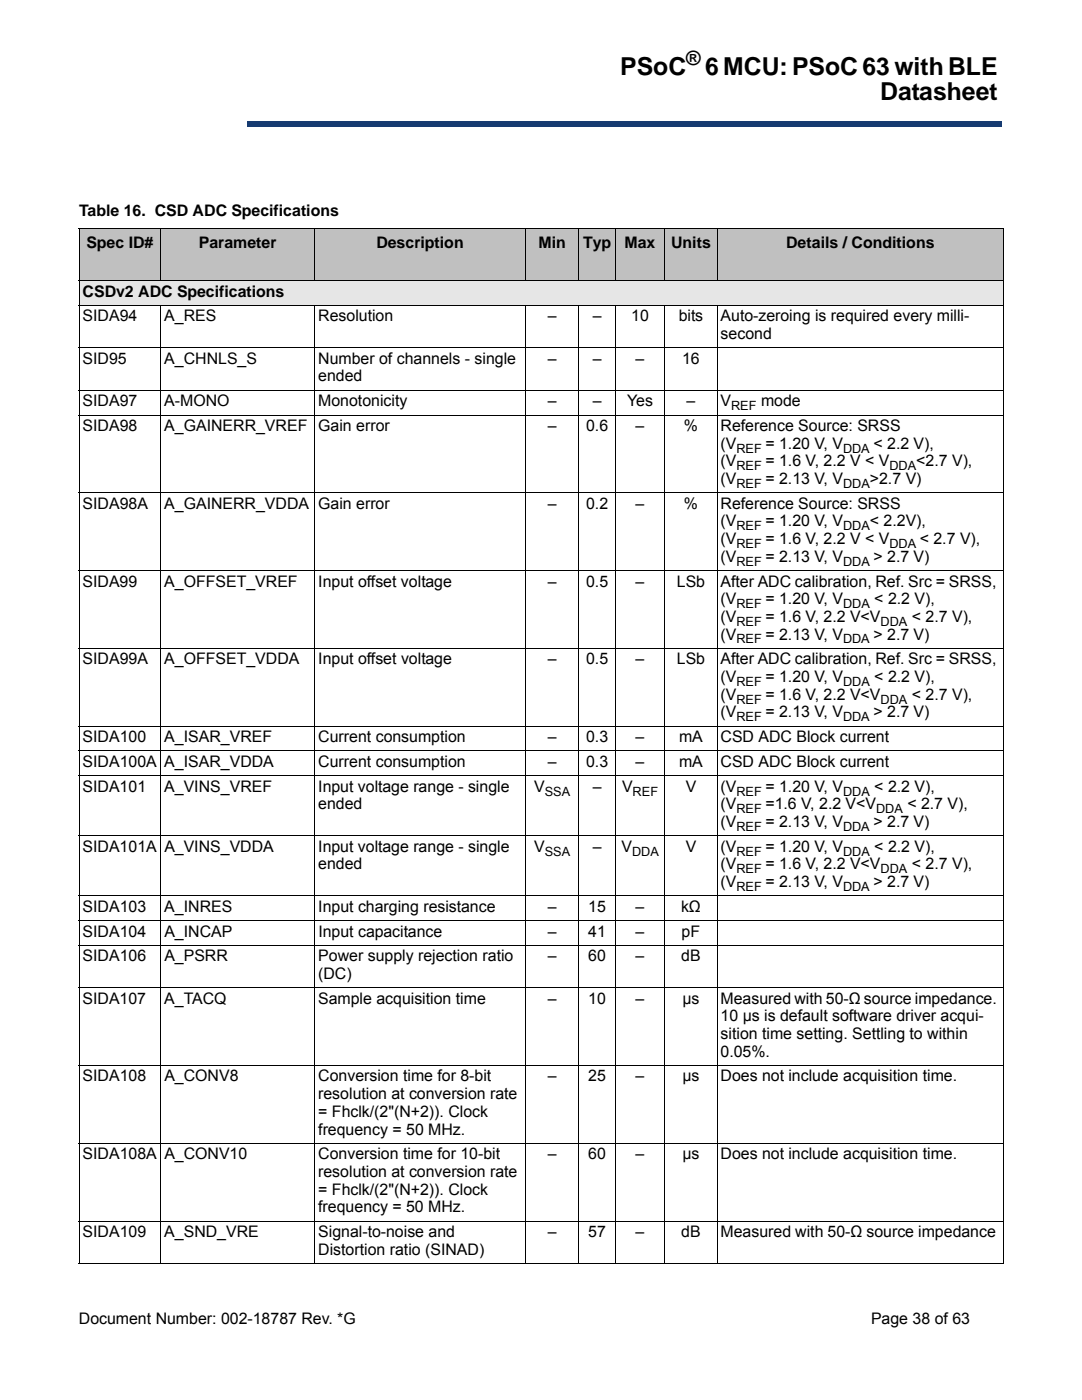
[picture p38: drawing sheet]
<svg xmlns="http://www.w3.org/2000/svg" width="216mm" height="279mm" viewBox="0 0 216 279" stroke-linecap="round" stroke-linejoin="round" font-family="sans-serif">
<defs><g id="words">
<g font-size="4.9">
<text x="123.8" y="15">PSoC</text>
<text x="140.7" y="15">6 MCU: PSoC 63 with BLE</text>
<text x="175.6" y="20">Datasheet</text>
</g>
<text font-size="3.9" x="136.9" y="13">®</text>
<g font-size="3.2">
<text x="15.8" y="43.2">Table 16. CSD ADC Specifications</text>
<text x="17.2" y="49.6">Spec ID#</text>
<text x="39.7" y="49.6">Parameter</text>
<text x="75.1" y="49.6">Description</text>
<text x="107.5" y="49.6">Min</text>
<text x="116.3" y="49.6">Typ</text>
<text x="124.6" y="49.6">Max</text>
<text x="133.9" y="49.6">Units</text>
<text x="156.9" y="49.6">Details / Conditions</text>
<text x="16.5" y="59.2">CSDv2 ADC Specifications</text>
<text x="16.5" y="64.1">SIDA94</text>
<text x="32.8" y="64.1">A_RES</text>
<text x="63.5" y="64.1">Resolution</text>
<text x="109.3" y="64.1">–</text>
<text x="118.3" y="64.1">–</text>
<text x="126" y="64.1">10</text>
<text x="135.4" y="64.1">bits</text>
<text x="143.8" y="64.1">Auto-zeroing is required every milli-</text>
<text x="143.8" y="67.7">second</text>
<text x="16.5" y="72.6">SID95</text>
<text x="32.8" y="72.6">A_CHNLS_S</text>
<text x="63.5" y="76.1">ended</text>
<text x="63.5" y="72.6">Number of channels - single</text>
<text x="109.3" y="72.6">–</text>
<text x="118.3" y="72.6">–</text>
<text x="126.8" y="72.6">–</text>
<text x="136.1" y="72.6">16</text>
<text x="16.5" y="81.1">SIDA97</text>
<text x="32.8" y="81.1">A-MONO</text>
<text x="63.5" y="81.1">Monotonicity</text>
<text x="109.3" y="81.1">–</text>
<text x="118.3" y="81.1">–</text>
<text x="125.1" y="81.1">Yes</text>
<text x="137" y="81.1">–</text>
<text x="143.8" y="81.1">V</text>
<text x="151.9" y="81.1">mode</text>
<text x="16.5" y="86">SIDA98</text>
<text x="32.8" y="86">A_GAINERR_VREF Gain error</text>
<text x="109.3" y="86">–</text>
<text x="116.9" y="86">0.6</text>
<text x="126.8" y="86">–</text>
<text x="136.5" y="86">%</text>
<text x="143.8" y="86">Reference Source: SRSS</text>
<text x="143.8" y="89.5">(V</text>
<text x="152.7" y="89.5">= 1.20 V, V</text>
<text x="174.3" y="89.5">&lt; 2.2 V),</text>
<text x="143.8" y="93.1">(V</text>
<text x="152.7" y="93.1">= 1.6 V, 2.2 V &lt; V</text>
<text x="182.8" y="93.1">&lt;2.7 V),</text>
<text x="16.5" y="101.5">SIDA98A</text>
<text x="32.8" y="101.5">A_GAINERR_VDDA Gain error</text>
<text x="109.3" y="101.5">–</text>
<text x="116.9" y="101.5">0.2</text>
<text x="126.8" y="101.5">–</text>
<text x="136.5" y="101.5">%</text>
<text x="143.8" y="101.5">Reference Source: SRSS</text>
<text x="143.8" y="96.6">(V</text>
<text x="152.7" y="96.6">= 2.13 V, V</text>
<text x="173.6" y="96.6">&gt;2.7 V)</text>
<text x="143.8" y="105.1">(V</text>
<text x="152.7" y="105.1">= 1.20 V, V</text>
<text x="173.6" y="105.1">&lt; 2.2V),</text>
<text x="143.8" y="108.6">(V</text>
<text x="143.8" y="112.1">(V</text>
<text x="152.7" y="108.6">= 1.6 V, 2.2 V &lt; V</text>
<text x="152.7" y="112.1">= 2.13 V, V</text>
<text x="174.3" y="112.1">&gt; 2.7 V)</text>
<text x="183.5" y="108.6">&lt; 2.7 V),</text>
<text x="16.5" y="117.1">SIDA99</text>
<text x="32.8" y="117.1">A_OFFSET_VREF</text>
<text x="63.5" y="117.1">Input offset voltage</text>
<text x="109.3" y="117.1">–</text>
<text x="116.9" y="117.1">0.5</text>
<text x="126.8" y="117.1">–</text>
<text x="135" y="117.1">LSb</text>
<text x="143.8" y="117.1">After ADC calibration, Ref. Src = SRSS,</text>
<text x="143.8" y="124.1">(V</text>
<text x="143.8" y="120.6">(V</text>
<text x="152.7" y="120.6">= 1.20 V, V</text>
<text x="152.7" y="124.1">= 1.6 V, 2.2 V&lt;V</text>
<text x="174.5" y="120.6">&lt; 2.2 V),</text>
<text x="181.9" y="124.1">&lt; 2.7 V),</text>
<text x="143.8" y="127.6">(V</text>
<text x="152.7" y="127.6">= 2.13 V, V</text>
<text x="174.3" y="127.6">&gt; 2.7 V)</text>
<text x="16.5" y="132.6">SIDA99A</text>
<text x="32.8" y="132.6">A_OFFSET_VDDA</text>
<text x="63.5" y="132.6">Input offset voltage</text>
<text x="109.3" y="132.6">–</text>
<text x="116.9" y="132.6">0.5</text>
<text x="126.8" y="132.6">–</text>
<text x="135" y="132.6">LSb</text>
<text x="143.8" y="132.6">After ADC calibration, Ref. Src = SRSS,</text>
<text x="143.8" y="136.1">(V</text>
<text x="152.7" y="136.1">= 1.20 V, V</text>
<text x="174.5" y="136.1">&lt; 2.2 V),</text>
<text x="143.8" y="139.6">(V</text>
<text x="143.8" y="143.2">(V</text>
<text x="152.7" y="139.6">= 1.6 V, 2.2 V&lt;V</text>
<text x="152.7" y="143.2">= 2.13 V, V</text>
<text x="174.3" y="143.2">&gt; 2.7 V)</text>
<text x="181.9" y="139.6">&lt; 2.7 V),</text>
<text x="16.5" y="148.1">SIDA100</text>
<text x="32.8" y="148.1">A_ISAR_VREF</text>
<text x="63.5" y="148.1">Current consumption</text>
<text x="109.3" y="148.1">–</text>
<text x="116.9" y="148.1">0.3</text>
<text x="126.8" y="148.1">–</text>
<text x="135.5" y="148.1">mA</text>
<text x="143.8" y="148.1">CSD ADC Block current</text>
<text x="16.5" y="153">SIDA100A A_ISAR_VDDA</text>
<text x="63.5" y="153">Current consumption</text>
<text x="109.3" y="153">–</text>
<text x="116.9" y="153">0.3</text>
<text x="126.8" y="153">–</text>
<text x="135.5" y="153">mA</text>
<text x="143.8" y="153">CSD ADC Block current</text>
<text x="16.5" y="158">SIDA101</text>
<text x="32.8" y="158">A_VINS_VREF</text>
<text x="63.5" y="161.5">ended</text>
<text x="63.5" y="158">Input voltage range - single</text>
<text x="106.6" y="158">V</text>
<text x="118.3" y="158">–</text>
<text x="124.1" y="158">V</text>
<text x="136.8" y="158">V</text>
<text x="143.8" y="158">(V</text>
<text x="143.8" y="161.5">(V</text>
<text x="152.7" y="158">= 1.20 V, V</text>
<text x="152.7" y="161.5">=1.6 V, 2.2 V&lt;V</text>
<text x="174.5" y="158">&lt; 2.2 V),</text>
<text x="181.1" y="161.5">&lt; 2.7 V),</text>
<text x="143.8" y="165">(V</text>
<text x="152.7" y="165">= 2.13 V, V</text>
<text x="174.3" y="165">&gt; 2.7 V)</text>
<text x="16.5" y="170">SIDA101A A_VINS_VDDA</text>
<text x="63.5" y="173.5">ended</text>
<text x="63.5" y="170">Input voltage range - single</text>
<text x="106.6" y="170">V</text>
<text x="118.3" y="170">–</text>
<text x="124" y="170">V</text>
<text x="136.8" y="170">V</text>
<text x="143.8" y="170">(V</text>
<text x="143.8" y="173.5">(V</text>
<text x="152.7" y="170">= 1.20 V, V</text>
<text x="152.7" y="173.5">= 1.6 V, 2.2 V&lt;V</text>
<text x="174.5" y="170">&lt; 2.2 V),</text>
<text x="181.9" y="173.5">&lt; 2.7 V),</text>
<text x="143.8" y="177">(V</text>
<text x="152.7" y="177">= 2.13 V, V</text>
<text x="174.3" y="177">&gt; 2.7 V)</text>
<text x="16.5" y="182">SIDA103</text>
<text x="32.8" y="182">A_INRES</text>
<text x="63.5" y="182">Input charging resistance</text>
<text x="109.3" y="182">–</text>
<text x="117.4" y="182">15</text>
<text x="126.8" y="182">–</text>
<text x="135.9" y="182">kΩ</text>
<text x="16.5" y="186.9">SIDA104</text>
<text x="16.5" y="191.8">SIDA106</text>
<text x="32.8" y="191.8">A_PSRR</text>
<text x="32.8" y="186.9">A_INCAP</text>
<text x="63.5" y="191.8">Power supply rejection ratio</text>
<text x="63.5" y="186.9">Input capacitance</text>
<text x="109.3" y="186.9">–</text>
<text x="109.3" y="191.8">–</text>
<text x="117.4" y="186.9">41</text>
<text x="117.4" y="191.8">60</text>
<text x="126.8" y="186.9">–</text>
<text x="126.8" y="191.8">–</text>
<text x="135.9" y="191.8">dB</text>
<text x="136" y="186.9">pF</text>
<text x="63.5" y="195.4">(DC)</text>
<text x="16.5" y="200.3">SIDA107</text>
<text x="32.8" y="200.3">A_TACQ</text>
<text x="63.5" y="200.3">Sample acquisition time</text>
<text x="109.3" y="200.3">–</text>
<text x="117.4" y="200.3">10</text>
<text x="126.8" y="200.3">–</text>
<text x="136.2" y="200.3">µs</text>
<text x="143.8" y="200.3">Measured with 50-Ω source impedance.</text>
<text x="143.8" y="203.8">10 µs is default software driver acqui-</text>
<text x="143.8" y="207.4">sition time setting. Settling to within</text>
<text x="16.5" y="215.8">SIDA108</text>
<text x="32.8" y="215.8">A_CONV8</text>
<text x="63.5" y="215.8">Conversion time for 8-bit</text>
<text x="109.3" y="215.8">–</text>
<text x="117.4" y="215.8">25</text>
<text x="126.8" y="215.8">–</text>
<text x="136.2" y="215.8">µs</text>
<text x="143.8" y="215.8">Does not include acquisition time.</text>
<text x="143.8" y="210.9">0.05%.</text>
<text x="63.5" y="219.4">resolution at conversion rate</text>
<text x="63.5" y="222.9">= Fhclk/(2&quot;(N+2)). Clock</text>
<text x="63.5" y="226.4">frequency = 50 MHz.</text>
<text x="16.5" y="231.4">SIDA108A A_CONV10</text>
<text x="63.5" y="231.4">Conversion time for 10-bit</text>
<text x="109.3" y="231.4">–</text>
<text x="117.4" y="231.4">60</text>
<text x="126.8" y="231.4">–</text>
<text x="136.2" y="231.4">µs</text>
<text x="143.8" y="231.4">Does not include acquisition time.</text>
<text x="63.5" y="234.9">resolution at conversion rate</text>
<text x="63.5" y="238.4">= Fhclk/(2&quot;(N+2)). Clock</text>
<text x="63.5" y="241.9">frequency = 50 MHz.</text>
<text x="16.5" y="246.9">SIDA109</text>
<text x="32.8" y="246.9">A_SND_VRE</text>
<text x="63.5" y="250.4">Distortion ratio (SINAD)</text>
<text x="63.5" y="246.9">Signal-to-noise and</text>
<text x="109.3" y="246.9">–</text>
<text x="117.4" y="246.9">57</text>
<text x="126.8" y="246.9">–</text>
<text x="135.9" y="246.9">dB</text>
<text x="143.8" y="246.9">Measured with 50-Ω source impedance</text>
<text x="15.7" y="264.1">Document Number: 002-18787 Rev. *G</text>
<text x="173.8" y="264.1">Page 38 of 63</text>
</g>
<g font-size="2.5">
<text x="145.9" y="81.9">REF</text>
<text x="147" y="90.3">REF</text>
<text x="147" y="93.9">REF</text>
<text x="168.2" y="90.3">DDA</text>
<text x="177.5" y="93.9">DDA</text>
<text x="147" y="97.4">REF</text>
<text x="168.2" y="97.4">DDA</text>
<text x="147" y="105.9">REF</text>
<text x="168.2" y="105.9">DDA</text>
<text x="147" y="109.4">REF</text>
<text x="147" y="112.9">REF</text>
<text x="168.2" y="112.9">DDA</text>
<text x="177.5" y="109.4">DDA</text>
<text x="147" y="121.4">REF</text>
<text x="147" y="124.9">REF</text>
<text x="168.2" y="121.4">DDA</text>
<text x="175.7" y="124.9">DDA</text>
<text x="147" y="128.4">REF</text>
<text x="168.2" y="128.4">DDA</text>
<text x="147" y="136.9">REF</text>
<text x="168.2" y="136.9">DDA</text>
<text x="147" y="140.4">REF</text>
<text x="147" y="144">REF</text>
<text x="168.2" y="144">DDA</text>
<text x="175.7" y="140.4">DDA</text>
<text x="108.7" y="158.8">SSA</text>
<text x="126.2" y="158.8">REF</text>
<text x="147" y="158.8">REF</text>
<text x="168.2" y="158.8">DDA</text>
<text x="147" y="162.3">REF</text>
<text x="147" y="165.8">REF</text>
<text x="168.2" y="165.8">DDA</text>
<text x="174.8" y="162.3">DDA</text>
<text x="108.7" y="170.8">SSA</text>
<text x="126.1" y="170.8">DDA</text>
<text x="147" y="170.8">REF</text>
<text x="168.2" y="170.8">DDA</text>
<text x="147" y="174.3">REF</text>
<text x="147" y="177.8">REF</text>
<text x="168.2" y="177.8">DDA</text>
<text x="175.7" y="174.3">DDA</text>
</g>
</g></defs>
<path d="M49.3 24.3h150.5v1h-150.5z" fill="#163b71"/>
<path d="M49.3 24.3h150.6" fill="none" stroke="#163b71" stroke-width=".2"/>
<path d="M199.7 24.3h.2v1h-.2z" fill="#163b71"/>
<path d="M49.3 25.3h150.5" fill="none" stroke="#163b71" stroke-width=".2"/>
<path d="M49.3 24.3h.1v1h-.1z" fill="#163b71"/>
<g fill="#c0c0c0">
<path d="M15.8 45.6h16.3v10.4h-16.3z"/>
<path d="M32.1 45.6h30.7v10.4h-30.7z"/>
<path d="M62.8 45.6h42v10.4h-42z"/>
<path d="M104.8 45.6h10.7v10.4h-10.7z"/>
<path d="M115.5 45.6h7.3v10.4h-7.3z"/>
<path d="M122.8 45.6h9.9v10.4h-9.9z"/>
<path d="M132.7 45.6h10.4v10.4h-10.4z"/>
<path d="M143.1 45.6h57.2v10.4h-57.2z"/>
</g>
<path d="M15.8 56h184.5v5h-184.5z" fill="#e6e6e6"/>
<g fill="#fff">
<path d="M104.8 61h10.7v8.4h-10.7z"/>
<path d="M115.5 61h7.3v8.4h-7.3z"/>
<path d="M104.8 69.4h10.7v8.5h-10.7z"/>
<path d="M115.5 69.4h7.3v8.5h-7.3z"/>
<path d="M122.8 69.4h9.9v8.5h-9.9z"/>
<path d="M104.8 77.9h10.7v4.9h-10.7z"/>
<path d="M115.5 77.9h7.3v4.9h-7.3z"/>
<path d="M132.7 77.9h10.4v4.9h-10.4z"/>
<path d="M104.8 82.8h10.7v15.6h-10.7z"/>
<path d="M122.8 82.8h9.9v15.6h-9.9z"/>
<path d="M104.8 98.4h10.7v15.5h-10.7z"/>
<path d="M122.8 98.4h9.9v15.5h-9.9z"/>
<path d="M104.8 113.9h10.7v15.5h-10.7z"/>
<path d="M122.8 113.9h9.9v15.5h-9.9z"/>
<path d="M104.8 129.4h10.7v15.5h-10.7z"/>
<path d="M122.8 129.4h9.9v15.5h-9.9z"/>
<path d="M104.8 144.9h10.7v5h-10.7z"/>
<path d="M122.8 144.9h9.9v5h-9.9z"/>
<path d="M104.8 149.9h10.7v4.9h-10.7z"/>
<path d="M122.8 149.9h9.9v4.9h-9.9z"/>
<path d="M115.5 154.8h7.3v12h-7.3z"/>
<path d="M115.5 166.8h7.3v12h-7.3z"/>
<path d="M104.8 178.8h10.7v4.9h-10.7z"/>
<path d="M122.8 178.8h9.9v4.9h-9.9z"/>
<path d="M104.8 183.7h10.7v5h-10.7z"/>
<path d="M122.8 183.7h9.9v5h-9.9z"/>
<path d="M104.8 188.7h10.7v8.4h-10.7z"/>
<path d="M122.8 188.7h9.9v8.4h-9.9z"/>
<path d="M104.8 197.1h10.7v15.6h-10.7z"/>
<path d="M122.8 197.1h9.9v15.6h-9.9z"/>
<path d="M104.8 212.7h10.7v15.5h-10.7z"/>
<path d="M122.8 212.7h9.9v15.5h-9.9z"/>
<path d="M104.8 228.2h10.7v15.5h-10.7z"/>
<path d="M122.8 228.2h9.9v15.5h-9.9z"/>
<path d="M104.8 243.7h10.7v8.5h-10.7z"/>
<path d="M122.8 243.7h9.9v8.5h-9.9z"/>
</g>
<g fill="none" stroke="#000" stroke-width=".2">
<path d="M15.7 45.6h184.7M15.7 56h184.7M15.8 45.7v206.4M32.1 45.6v10.5M62.8 45.6v10.5M104.8 45.6v10.5M115.5 45.6v10.5M122.8 45.6v10.5M132.7 45.6v10.5M143.1 45.6v10.5M200.3 45.7v206.4M15.7 61h184.7"/>
<path d="M15.7 69.4h184.7M15.7 77.9h184.7M32.1 60.9v191.4M62.8 60.9v191.4M104.8 60.9v191.4M115.5 60.9v191.4M122.8 60.9v191.4M132.7 60.9v191.4M143.1 60.9v191.4M15.7 82.8h184.7M15.7 98.4h184.7M15.7 113.9h184.7"/>
<path d="M15.7 129.4h184.7M15.7 144.9h184.7M15.7 149.9h184.7M15.7 154.8h184.7M15.7 166.8h184.7M15.7 178.8h184.7M15.7 183.7h184.7M15.7 188.7h184.7M15.7 197.1h184.7M15.7 212.7h184.7M15.7 228.2h184.7M15.7 243.7h184.7"/>
<path d="M15.7 252.2h184.7"/>
</g>
<use href="#words"/>
</svg>
